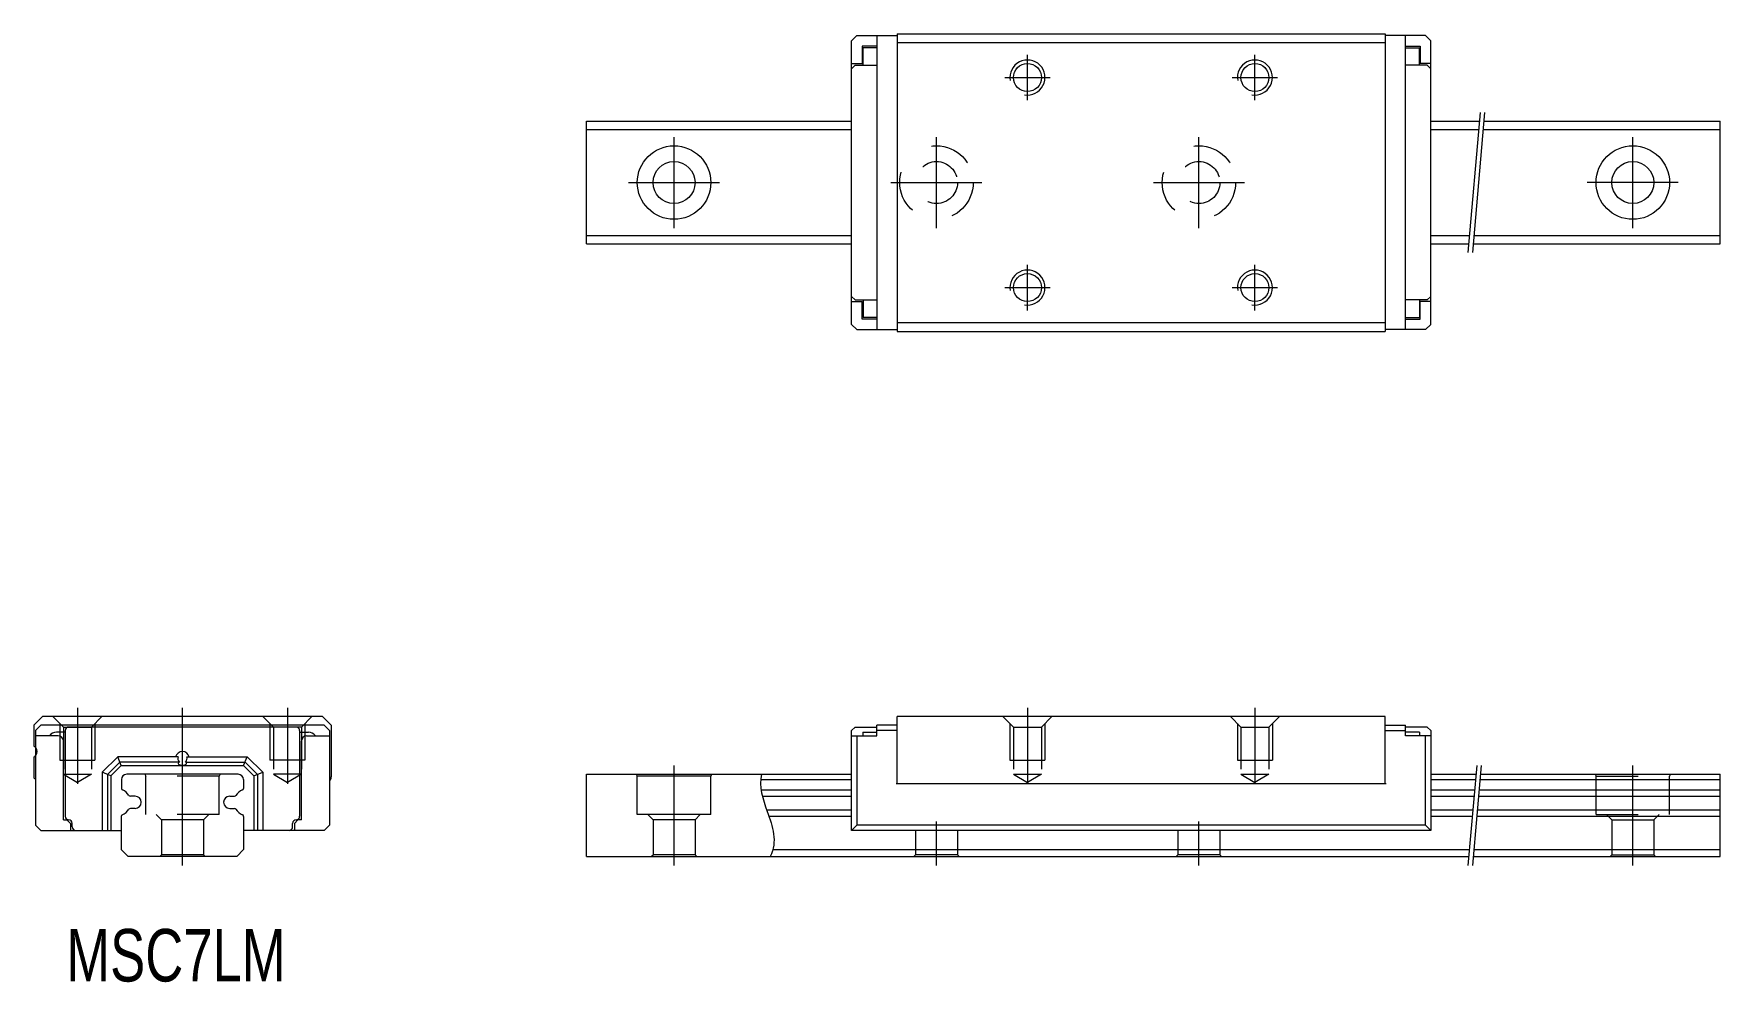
# Model space of a CAD drawing. Header units: inches. Extents: x 174.9 to 271.3, y 52.4 to 106.6.
import ezdxf

# ---------------------------------------------------------------- set-up
doc = ezdxf.new("R2010")
doc.units = ezdxf.units.IN
for name, pattern in [('CENTER', [22.8, 15, -3, 1.8, -3]), ('DASHED', [4.8, 2.4, -2.4]), ('PHANTOM', [27.6, 15, -3, 1.8, -3, 1.8, -3])]:
    doc.linetypes.add(name, pattern=pattern)
doc.layers.add('MSA15S [1.1]', color=7, linetype='Continuous', lineweight=0)
doc.layers.add('Unnamed [1]', color=89, linetype='Continuous', lineweight=0)
doc.styles.add('CK_TEXT_STYLE_0027', font='', dxfattribs={"width": 0.75, "height": 3})
doc.styles.get('CK_TEXT_STYLE_0027').set_extended_font_data('SMOOTH')

msp = doc.modelspace()

# ---------------------------------------------------------------- linework, layer by layer
at = {"layer": 'MSA15S [1.1]', "color": 4, "linetype": 'Continuous', "lineweight": 0}
for p, q in [((221.943, 106.464), (221.643, 106.164)), ((221.643, 89.964), (221.643, 106.164)), ((221.943, 106.464), (224.243, 106.464)), ((223.093, 89.664), (223.093, 106.464)), ((224.243, 106.564), (252.143, 106.564)), ((224.243, 106.564), (224.243, 89.564)), ((224.243, 106.064), (252.143, 106.064)), ((252.143, 106.564), (252.143, 89.564)), ((254.443, 106.464), (252.143, 106.464)), ((253.293, 89.664), (253.293, 106.464)), ((254.443, 106.464), (254.743, 106.164)), ((254.743, 89.964), (254.743, 106.164)), ((223.093, 105.864), (222.243, 105.864)), ((222.243, 105.864), (222.243, 104.864)), ((222.293, 104.764), (222.293, 105.764)), ((223.093, 105.764), (222.293, 105.764)), ((253.293, 105.864), (254.143, 105.864)), ((253.293, 105.764), (254.093, 105.764)), ((254.093, 104.764), (254.093, 105.764)), ((254.143, 105.864), (254.143, 104.864)), ((221.643, 104.864), (222.243, 104.864)), ((221.643, 104.564), (221.843, 104.764)), ((221.843, 104.764), (223.093, 104.764)), ((254.543, 104.764), (253.293, 104.764)), ((254.743, 104.864), (254.143, 104.864)), ((254.743, 104.564), (254.543, 104.764)), ((206.492, 101.564), (221.643, 101.564)), ((206.492, 94.564), (206.492, 101.564)), ((254.743, 101.564), (257.527, 101.564)), ((257.778, 101.564), (271.292, 101.564)), ((271.292, 94.564), (271.292, 101.564)), ((206.492, 101.097), (221.643, 101.097)), ((254.743, 101.097), (257.486, 101.097)), ((257.737, 101.097), (271.292, 101.097)), ((206.492, 95.031), (221.643, 95.031)), ((206.492, 94.564), (221.643, 94.564)), ((254.743, 95.031), (256.955, 95.031)), ((254.743, 94.564), (256.915, 94.564)), ((257.166, 94.564), (271.292, 94.564)), ((257.206, 95.031), (271.292, 95.031)), ((221.643, 91.564), (221.843, 91.364)), ((221.643, 91.264), (222.243, 91.264)), ((221.843, 91.364), (223.093, 91.364)), ((222.243, 90.264), (222.243, 91.264)), ((222.293, 91.364), (222.293, 90.364)), ((254.543, 91.364), (253.293, 91.364)), ((254.093, 91.364), (254.093, 90.364)), ((254.743, 91.264), (254.143, 91.264)), ((254.143, 90.264), (254.143, 91.264)), ((254.743, 91.564), (254.543, 91.364)), ((221.943, 89.664), (221.643, 89.964)), ((221.943, 89.664), (224.243, 89.664)), ((223.093, 90.264), (222.243, 90.264)), ((223.093, 90.364), (222.293, 90.364)), ((224.243, 90.064), (252.143, 90.064)), ((254.443, 89.664), (252.143, 89.664)), ((253.293, 90.364), (254.093, 90.364)), ((253.293, 90.264), (254.143, 90.264)), ((254.443, 89.664), (254.743, 89.964)), ((224.243, 89.564), (252.143, 89.564)), ((175.392, 67.564), (174.892, 67.064)), ((191.392, 67.564), (175.392, 67.564)), ((191.892, 67.064), (191.392, 67.564)), ((252.143, 67.564), (224.243, 67.564)), ((224.243, 63.714), (224.243, 67.564)), ((252.143, 63.714), (252.143, 67.564)), ((174.892, 67.064), (174.892, 65.88)), ((174.992, 66.764), (175.292, 67.064)), ((174.992, 66.764), (174.992, 61.364)), ((191.492, 67.064), (175.292, 67.064)), ((176.692, 66.664), (176.192, 66.664)), ((176.692, 66.764), (176.692, 61.864)), ((189.892, 66.964), (176.892, 66.964)), ((190.092, 66.764), (190.092, 61.864)), ((190.092, 66.664), (190.592, 66.664)), ((191.792, 66.764), (191.492, 67.064)), ((191.792, 66.764), (191.792, 61.364)), ((191.892, 67.064), (191.892, 64.114)), ((221.642, 66.764), (221.842, 66.964)), ((221.642, 61.064), (221.642, 66.764)), ((221.842, 66.964), (223.092, 66.964)), ((222.292, 66.664), (223.092, 66.664)), ((222.292, 66.664), (222.292, 66.464)), ((224.243, 67.064), (223.092, 67.064)), ((223.092, 66.464), (223.092, 67.064)), ((224.243, 66.764), (223.092, 66.764)), ((252.143, 67.064), (253.292, 67.064)), ((252.143, 66.764), (253.292, 66.764)), ((253.292, 66.464), (253.292, 67.064)), ((254.543, 66.964), (253.293, 66.964)), ((254.093, 66.664), (253.293, 66.664)), ((254.093, 66.664), (254.093, 66.464)), ((254.742, 66.764), (254.543, 66.964)), ((254.742, 66.764), (254.742, 61.064)), ((176.292, 66.464), (174.992, 66.464)), ((176.592, 61.664), (176.592, 66.164)), ((190.192, 61.664), (190.192, 66.164)), ((190.492, 66.464), (191.792, 66.464)), ((221.642, 66.464), (223.092, 66.464)), ((221.942, 66.464), (221.942, 61.364)), ((254.742, 66.464), (253.292, 66.464)), ((254.442, 61.364), (254.442, 66.464)), ((174.892, 65.248), (174.892, 64.054)), ((179.691, 65.264), (178.805, 64.378)), ((179.898, 64.764), (179.305, 64.171)), ((183.147, 65.264), (179.691, 65.264)), ((179.898, 64.764), (186.887, 64.764)), ((183.637, 65.264), (187.094, 65.264)), ((186.887, 64.764), (187.48, 64.171)), ((187.094, 65.264), (187.98, 64.378)), ((178.805, 64.378), (178.805, 61.064)), ((179.305, 64.171), (179.305, 61.064)), ((179.905, 63.964), (179.905, 63.461)), ((186.58, 64.264), (180.205, 64.264)), ((186.88, 63.964), (186.88, 63.461)), ((187.48, 64.171), (187.48, 61.064)), ((187.98, 64.378), (187.98, 61.064)), ((206.492, 59.564), (206.492, 64.264)), ((206.492, 64.264), (221.643, 64.264)), ((209.335, 64.264), (209.392, 64.164)), ((209.392, 61.964), (209.392, 64.164)), ((213.592, 64.164), (209.392, 64.164)), ((213.65, 64.264), (213.592, 64.164)), ((213.592, 61.964), (213.592, 64.164)), ((216.443, 63.964), (221.643, 63.964)), ((252.192, 63.714), (224.192, 63.714)), ((254.742, 64.264), (257.326, 64.264)), ((254.742, 63.964), (257.3, 63.964)), ((257.551, 63.964), (271.292, 63.964)), ((257.577, 64.264), (271.292, 64.264)), ((271.292, 59.564), (271.292, 64.264)), ((180.692, 63.014), (180.416, 63.014)), ((186.092, 63.014), (186.369, 63.014)), ((216.468, 63.369), (221.643, 63.369)), ((216.541, 63.014), (221.643, 63.014)), ((254.742, 63.369), (257.247, 63.369)), ((254.742, 63.014), (257.216, 63.014)), ((257.467, 63.014), (271.292, 63.014)), ((257.498, 63.369), (271.292, 63.369)), ((179.892, 61.862), (179.892, 59.964)), ((180.692, 62.314), (180.416, 62.314)), ((186.092, 62.314), (186.369, 62.314)), ((186.892, 61.862), (186.892, 59.964)), ((213.592, 61.964), (209.392, 61.964)), ((209.992, 61.964), (210.292, 61.664)), ((212.992, 61.964), (212.692, 61.664)), ((216.79, 62.232), (221.643, 62.232)), ((216.918, 61.867), (221.643, 61.867)), ((254.742, 62.232), (257.148, 62.232)), ((254.742, 61.867), (257.116, 61.867)), ((257.367, 61.867), (271.292, 61.867)), ((257.399, 62.232), (271.292, 62.232)), ((175.292, 61.064), (174.992, 61.364)), ((175.292, 61.064), (179.892, 61.064)), ((176.592, 61.664), (176.792, 61.664)), ((176.792, 61.664), (176.992, 61.464)), ((176.992, 61.464), (176.992, 61.064)), ((177.092, 61.264), (177.092, 61.464)), ((191.492, 61.064), (186.892, 61.064)), ((189.692, 61.264), (189.692, 61.464)), ((189.992, 61.664), (189.792, 61.464)), ((189.792, 61.464), (189.792, 61.064)), ((190.192, 61.664), (189.992, 61.664)), ((191.492, 61.064), (191.792, 61.364)), ((212.692, 61.664), (210.292, 61.664)), ((210.292, 61.664), (210.292, 59.664)), ((212.692, 61.664), (212.692, 59.664)), ((221.942, 61.364), (221.642, 61.064)), ((254.742, 61.064), (221.642, 61.064)), ((254.442, 61.364), (221.942, 61.364)), ((254.742, 61.064), (254.442, 61.364)), ((180.292, 59.564), (179.892, 59.964)), ((186.492, 59.564), (186.892, 59.964)), ((217.137, 59.964), (256.95, 59.964)), ((257.201, 59.964), (271.292, 59.964)), ((186.492, 59.564), (180.292, 59.564)), ((206.492, 59.564), (256.915, 59.564)), ((210.192, 59.564), (210.292, 59.664)), ((212.692, 59.664), (210.292, 59.664)), ((212.792, 59.564), (212.692, 59.664)), ((257.166, 59.564), (271.292, 59.564))]:
    msp.add_line(p, q, dxfattribs=at)
at = {"layer": 'MSA15S [1.1]', "color": 252, "linetype": 'CENTER', "lineweight": 0}
for p, q in [((231.693, 102.764), (231.693, 105.364)), ((244.693, 102.764), (244.693, 105.364)), ((230.393, 104.064), (232.993, 104.064)), ((243.393, 104.064), (245.993, 104.064)), ((211.492, 95.464), (211.492, 100.664)), ((266.292, 95.464), (266.292, 100.664)), ((208.892, 98.064), (214.092, 98.064)), ((268.892, 98.064), (263.692, 98.064)), ((231.693, 90.764), (231.693, 93.364)), ((244.693, 90.764), (244.693, 93.364)), ((230.393, 92.064), (232.993, 92.064)), ((243.393, 92.064), (245.993, 92.064)), ((177.392, 68.064), (177.392, 63.716)), ((183.392, 59.064), (183.392, 68.064)), ((189.392, 68.064), (189.392, 63.716)), ((231.693, 68.064), (231.693, 63.716)), ((244.693, 68.064), (244.693, 63.716)), ((211.492, 59.064), (211.492, 64.764)), ((266.292, 59.064), (266.292, 64.764)), ((226.492, 59.064), (226.492, 61.564))]:
    msp.add_line(p, q, dxfattribs=at)
at = {"layer": 'MSA15S [1.1]', "color": 252, "linetype": 'PHANTOM', "lineweight": 0}
for p, q in [((257.571, 102.064), (256.871, 94.064)), ((257.822, 102.064), (257.122, 94.064)), ((257.37, 64.764), (256.871, 59.064)), ((257.621, 64.764), (257.122, 59.064))]:
    msp.add_line(p, q, dxfattribs=at)
at = {"layer": 'MSA15S [1.1]', "color": 252, "linetype": 'DASHED', "lineweight": 0}
for p, q in [((175.992, 67.564), (176.592, 66.964)), ((178.792, 67.564), (178.192, 66.964)), ((187.992, 67.564), (188.592, 66.964)), ((190.792, 67.564), (190.192, 66.964)), ((230.292, 67.564), (230.892, 66.964)), ((233.093, 67.564), (232.493, 66.964)), ((243.292, 67.564), (243.892, 66.964)), ((246.093, 67.564), (245.493, 66.964)), ((176.392, 67.164), (176.392, 65.064)), ((176.592, 66.964), (176.592, 64.264)), ((176.592, 66.964), (178.192, 66.964)), ((178.192, 66.964), (178.192, 64.264)), ((178.392, 67.164), (178.392, 65.064)), ((188.392, 67.164), (188.392, 65.064)), ((188.592, 66.964), (188.592, 64.264)), ((190.192, 66.964), (188.592, 66.964)), ((190.192, 66.964), (190.192, 64.264)), ((190.392, 67.164), (190.392, 65.064)), ((230.693, 67.164), (230.693, 65.064)), ((230.892, 66.964), (230.892, 64.264)), ((230.892, 66.964), (232.493, 66.964)), ((232.492, 66.964), (232.492, 64.264)), ((232.693, 67.164), (232.693, 65.064)), ((243.693, 67.164), (243.693, 65.064)), ((243.892, 66.964), (243.892, 64.264)), ((243.892, 66.964), (245.493, 66.964)), ((245.492, 66.964), (245.492, 64.264)), ((245.693, 67.164), (245.693, 65.064)), ((176.392, 65.064), (178.392, 65.064)), ((190.392, 65.064), (188.392, 65.064)), ((230.693, 65.064), (232.693, 65.064)), ((243.693, 65.064), (245.693, 65.064)), ((176.592, 64.264), (177.392, 63.802)), ((176.592, 64.264), (178.192, 64.264)), ((178.192, 64.264), (177.392, 63.802)), ((181.235, 64.264), (181.292, 64.164)), ((185.492, 64.164), (181.292, 64.164)), ((181.292, 61.964), (181.292, 64.164)), ((185.55, 64.264), (185.492, 64.164)), ((185.492, 61.964), (185.492, 64.164)), ((190.192, 64.264), (188.592, 64.264)), ((188.592, 64.264), (189.392, 63.802)), ((190.192, 64.264), (189.392, 63.802)), ((230.892, 64.264), (231.692, 63.802)), ((230.892, 64.264), (232.492, 64.264)), ((232.492, 64.264), (231.692, 63.802)), ((243.892, 64.264), (244.692, 63.802)), ((243.892, 64.264), (245.492, 64.264)), ((245.492, 64.264), (244.692, 63.802)), ((264.135, 64.264), (264.192, 64.164)), ((264.192, 61.964), (264.192, 64.164)), ((264.192, 64.164), (268.392, 64.164)), ((268.45, 64.264), (268.392, 64.164)), ((268.392, 61.964), (268.392, 64.164)), ((185.492, 61.964), (181.292, 61.964)), ((181.892, 61.964), (182.192, 61.664)), ((184.892, 61.964), (184.592, 61.664)), ((264.192, 61.964), (268.392, 61.964)), ((264.792, 61.964), (265.092, 61.664)), ((267.792, 61.964), (267.492, 61.664)), ((182.192, 61.664), (182.192, 59.664)), ((184.592, 61.664), (182.192, 61.664)), ((184.592, 61.664), (184.592, 59.664)), ((225.292, 61.064), (225.292, 59.664)), ((227.692, 61.064), (227.692, 59.664)), ((265.092, 61.664), (267.492, 61.664)), ((265.092, 61.664), (265.092, 59.664)), ((267.492, 61.664), (267.492, 59.664)), ((182.092, 59.564), (182.192, 59.664)), ((184.592, 59.664), (182.192, 59.664)), ((184.692, 59.564), (184.592, 59.664)), ((225.192, 59.564), (225.292, 59.664)), ((227.692, 59.664), (225.292, 59.664)), ((264.992, 59.564), (265.092, 59.664)), ((265.092, 59.664), (267.492, 59.664)), ((267.592, 59.564), (267.492, 59.664))]:
    msp.add_line(p, q, dxfattribs=at)
at = {"layer": 'MSA15S [1.1]', "color": 23, "linetype": 'Continuous', "lineweight": 0}
for p, q in [((179.815, 64.964), (179.105, 64.254)), ((179.898, 64.764), (179.691, 65.264)), ((183.219, 64.964), (179.815, 64.964)), ((183.566, 64.964), (186.97, 64.964)), ((186.887, 64.764), (187.094, 65.264)), ((186.97, 64.964), (187.68, 64.254)), ((179.305, 64.171), (178.805, 64.378)), ((179.105, 64.254), (179.105, 61.064)), ((187.48, 64.171), (187.98, 64.378)), ((187.68, 64.254), (187.68, 61.064))]:
    msp.add_line(p, q, dxfattribs=at)
at = {"layer": 'MSA15S [1.1]', "color": 4, "linetype": 'Continuous', "lineweight": 0}
for centre, radius in [((231.693, 104.064), 0.8), ((244.693, 104.064), 0.8), ((211.492, 98.064), 2.1), ((266.292, 98.064), 2.1), ((211.492, 98.064), 1.2), ((266.292, 98.064), 1.2), ((231.693, 92.064), 0.8), ((244.693, 92.064), 0.8)]:
    msp.add_circle(centre, radius, dxfattribs=at)
at = {"layer": 'MSA15S [1.1]', "color": 252, "linetype": 'Continuous', "lineweight": 0}
for centre in [(231.693, 104.064), (244.693, 104.064), (231.693, 92.064), (244.693, 92.064)]:
    msp.add_arc(centre, 1, 260, 190, dxfattribs=at)
at = {"layer": 'MSA15S [1.1]', "color": 4, "linetype": 'Continuous', "lineweight": 0}
for centre, radius, start, end in [((176.192, 66.164), 0.5, 90, 143.1301), ((176.892, 66.764), 0.2, 90, 180), ((189.892, 66.764), 0.2, 0, 90), ((190.592, 66.164), 0.5, 36.8699, 90), ((174.742, 65.564), 0.35, 295.37693, 64.62307), ((176.292, 66.164), 0.3, 0, 90), ((183.392, 65.164), 0.4, 14.47751, 165.52249), ((190.492, 66.164), 0.3, 90, 180), ((183.392, 65.164), 0.265, 157.79235, 229.10495), ((183.392, 65.164), 0.265, 310.89505, 22.20765), ((175.042, 64.314), 0.3, 240, 260.40593), ((180.205, 63.964), 0.3, 90, 180), ((186.58, 63.964), 0.3, 0, 90), ((191.592, 64.114), 0.3, 311.81031, 0), ((180.005, 63.461), 0.1, 180, 246.72337), ((179.639, 62.611), 0.825, 32.94403, 66.72337), ((180.416, 63.114), 0.1, 212.94403, 270), ((180.692, 62.664), 0.35, 270, 90), ((186.092, 62.664), 0.35, 90, 270), ((186.369, 63.114), 0.1, 270, 327.05597), ((187.145, 62.611), 0.825, 113.27663, 147.05597), ((186.78, 63.461), 0.1, 293.27663, 0), ((176.892, 61.864), 0.2, 180, 270), ((179.992, 61.862), 0.1, 112.43638, 180), ((179.639, 62.717), 0.825, 292.43638, 327.05597), ((180.416, 62.214), 0.1, 90, 147.05597), ((186.369, 62.214), 0.1, 32.94403, 90), ((187.145, 62.717), 0.825, 212.94403, 247.56362), ((186.792, 61.862), 0.1, 0, 67.56362), ((189.892, 61.864), 0.2, 270, 0), ((176.892, 61.464), 0.2, 0, 90), ((177.292, 61.264), 0.2, 180, 270), ((189.492, 61.264), 0.2, 270, 0), ((189.892, 61.464), 0.2, 90, 180)]:
    msp.add_arc(centre, radius, start, end, dxfattribs=at)
at = {"layer": 'MSA15S [1.1]', "color": 4, "linetype": 'Continuous', "lineweight": 0, "extrusion": (1.22461e-16, 0, -1)}
for start_param, end_param in [(4.712389, 6.958252), (2.466526, 4.712389)]:
    msp.add_ellipse((183.392, 64.887), major_axis=(-0.222, 0), ratio=0.5547, start_param=start_param, end_param=end_param, dxfattribs=at)
at = {"layer": 'MSA15S [1.1]', "color": 4, "linetype": 'Continuous', "lineweight": 0}
msp.add_open_spline([(216.492, 64.264), (216.319, 63.556), (216.876, 61.99), (217.433, 60.423), (216.977, 59.564)], degree=3, knots=[0, 0, 0, 0, 0.451646, 1, 1, 1, 1], dxfattribs=at)
at = {"layer": 'Unnamed [1]', "color": 252, "linetype": 'CENTER', "lineweight": 0}
for p, q in [((226.492, 95.464), (226.492, 100.664)), ((241.492, 95.464), (241.492, 100.664)), ((223.892, 98.064), (229.092, 98.064)), ((238.892, 98.064), (244.092, 98.064)), ((241.492, 59.064), (241.492, 61.564))]:
    msp.add_line(p, q, dxfattribs=at)
at = {"layer": 'Unnamed [1]', "color": 252, "linetype": 'DASHED', "lineweight": 0}
for p, q in [((240.292, 61.064), (240.292, 59.664)), ((242.692, 61.064), (242.692, 59.664)), ((227.792, 59.564), (227.692, 59.664)), ((240.192, 59.564), (240.292, 59.664)), ((242.692, 59.664), (240.292, 59.664)), ((242.792, 59.564), (242.692, 59.664))]:
    msp.add_line(p, q, dxfattribs=at)
at = {"layer": 'Unnamed [1]', "color": 4, "linetype": 'DASHED', "lineweight": 0}
for centre, radius in [((226.492, 98.064), 2.1), ((241.492, 98.064), 2.1), ((226.492, 98.064), 1.2), ((241.492, 98.064), 1.2)]:
    msp.add_circle(centre, radius, dxfattribs=at)

# ---------------------------------------------------------------- texts
at = {"layer": 'Unnamed [1]', "color": 7, "linetype": 'Continuous', "lineweight": 0, "insert": (176.753, 55.43), "char_height": 3, "attachment_point": 1, "line_spacing_factor": 0.75, "style": 'CK_TEXT_STYLE_0027'}
msp.add_mtext('MSC7LM', dxfattribs=at)

doc.saveas('drawing.dxf')
